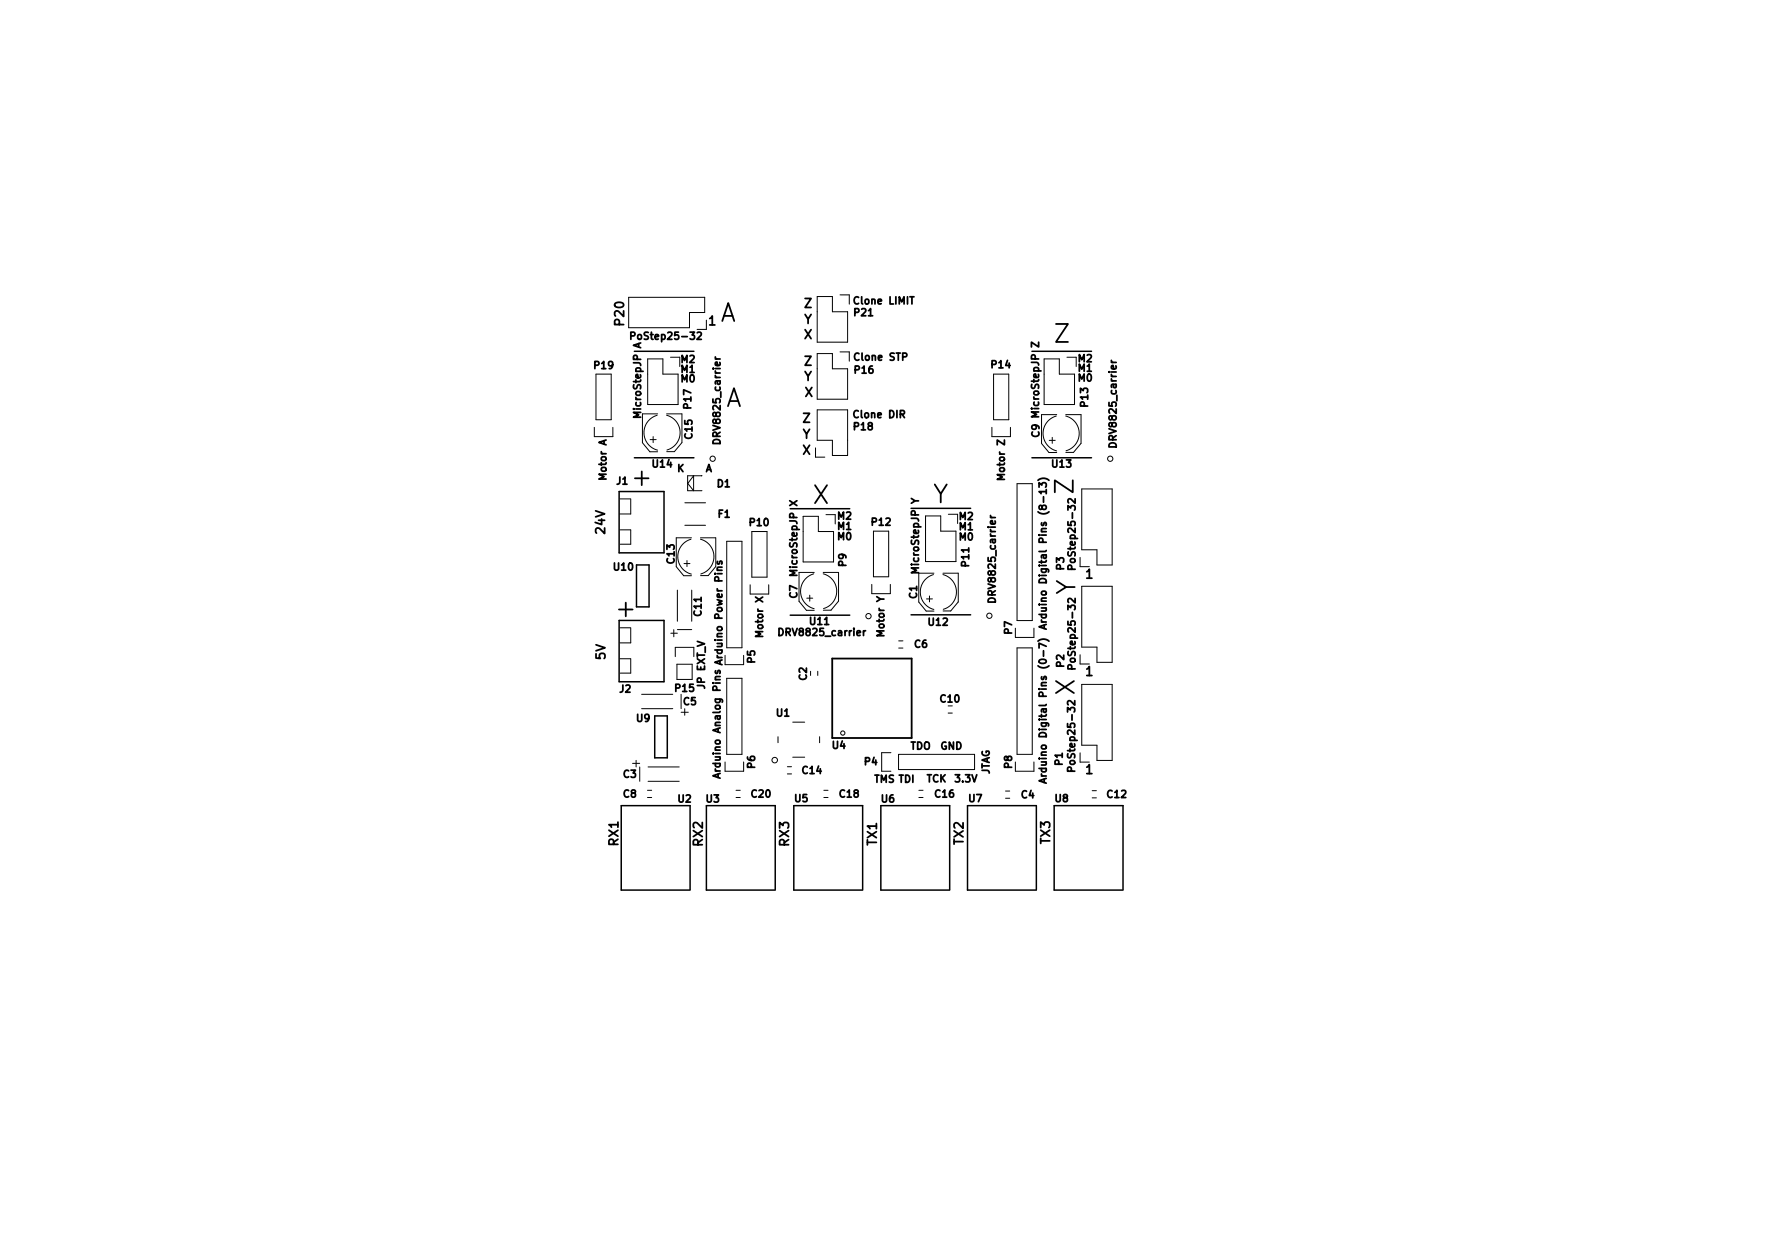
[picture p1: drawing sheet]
<svg xmlns="http://www.w3.org/2000/svg" width="297mm" height="210mm" viewBox="0 0 297 210" stroke-linecap="round" stroke-linejoin="round" font-family="sans-serif">
<defs><g id="words">
<g font-size="4.2">
<text x="120.2" y="53.8">A</text>
<text x="176.1" y="57.2">Z</text>
<text x="121.1" y="68">A</text>
<text x="108.5" y="81.1" transform="rotate(-90 108.5 81.1)">+</text>
<text x="179.4" y="82.5" transform="rotate(-90 179.4 82.5)">Z</text>
<text x="135.8" y="84.2">X</text>
<text x="155.8" y="84">Y</text>
<text x="179.7" y="99.4" transform="rotate(-90 179.7 99.4)">Y</text>
<text x="105.8" y="103" transform="rotate(-90 105.8 103)">+</text>
<text x="179.6" y="116.1" transform="rotate(-90 179.6 116.1)">X</text>
</g>
<g font-size="2.1">
<text x="134.4" y="51.4">Z</text>
<text x="104.3" y="54.2" transform="rotate(-90 104.3 54.2)">P20</text>
<text x="118.4" y="54.3">1</text>
<text x="134.3" y="56.6">X</text>
<text x="134.3" y="54.1">Y</text>
<text x="134.3" y="63.6">Y</text>
<text x="134.4" y="61.1">Z</text>
<text x="134.1" y="70.6">Z</text>
<text x="134.4" y="66.3">X</text>
<text x="134.1" y="73.3">Y</text>
<text x="134.1" y="75.9">X</text>
<text x="101.1" y="89.1" transform="rotate(-90 101.1 89.1)">24V</text>
<text x="181.4" y="96.6">1</text>
<text x="101.1" y="110.2" transform="rotate(-90 101.1 110.2)">5V</text>
<text x="181.4" y="112.9">1</text>
<text x="181.4" y="129.3">1</text>
<text x="103.3" y="141.2" transform="rotate(-90 103.3 141.2)">RX1</text>
<text x="117.4" y="141.3" transform="rotate(-90 117.4 141.3)">RX2</text>
<text x="131.8" y="141.3" transform="rotate(-90 131.8 141.3)">RX3</text>
<text x="146.5" y="141.2" transform="rotate(-90 146.5 141.2)">TX1</text>
<text x="161" y="141" transform="rotate(-90 161 141)">TX2</text>
<text x="175.4" y="140.9" transform="rotate(-90 175.4 140.9)">TX3</text>
</g>
<g font-size="1.7">
<text x="142.8" y="52.8">P21</text>
<text x="142.9" y="50.8">Clone LIMIT</text>
<text x="106.2" y="56.7">PoStep25-32</text>
<text x="99.4" y="61.6">P19</text>
<text x="113.8" y="60.6">M2</text>
<text x="113.8" y="62.3">M1</text>
<text x="113.8" y="63.8">M0</text>
<text x="142.8" y="62.4">P16</text>
<text x="143" y="60.2">Clone STP</text>
<text x="165.7" y="61.5">P14</text>
<text x="180.1" y="63.7">M0</text>
<text x="180.1" y="62.1">M1</text>
<text x="180.1" y="60.5">M2</text>
<text x="107.1" y="69.5" transform="rotate(-90 107.1 69.5)">MicroStepJP A</text>
<text x="115.5" y="68.2" transform="rotate(-90 115.5 68.2)">P17</text>
<text x="142.7" y="71.8">P18</text>
<text x="142.9" y="69.8">Clone DIR</text>
<text x="173.6" y="69.2" transform="rotate(-90 173.6 69.2)">MicroStepJP Z</text>
<text x="181.8" y="67.8" transform="rotate(-90 181.8 67.8)">P13</text>
<text x="115.7" y="73.2" transform="rotate(-90 115.7 73.2)">C15</text>
<text x="120.4" y="73.6" transform="rotate(-90 120.4 73.6)">DRV8825_carrier</text>
<text x="173.6" y="73" transform="rotate(-90 173.6 73)">C9</text>
<text x="186.5" y="74.2" transform="rotate(-90 186.5 74.2)">DRV8825_carrier</text>
<text x="101.3" y="80" transform="rotate(-90 101.3 80)">Motor A</text>
<text x="103" y="80.9">J1</text>
<text x="109.1" y="78.1">U14</text>
<text x="113.1" y="78.8">K</text>
<text x="117.8" y="78.8">A</text>
<text x="119.8" y="81.4">D1</text>
<text x="167.9" y="79.9" transform="rotate(-90 167.9 79.9)">Motor Z</text>
<text x="175.8" y="78.1">U13</text>
<text x="120" y="86.4">F1</text>
<text x="125.3" y="87.8">P10</text>
<text x="139.9" y="88.5">M1</text>
<text x="139.9" y="86.8">M2</text>
<text x="145.7" y="87.8">P12</text>
<text x="160.3" y="88.5">M1</text>
<text x="160.3" y="86.8">M2</text>
<text x="102.6" y="95.3">U10</text>
<text x="112.7" y="94" transform="rotate(-90 112.7 94)">C13</text>
<text x="133.2" y="95.8" transform="rotate(-90 133.2 95.8)">MicroStepJP X</text>
<text x="139.9" y="90.2">M0</text>
<text x="141.4" y="94.6" transform="rotate(-90 141.4 94.6)">P9</text>
<text x="153.5" y="95.4" transform="rotate(-90 153.5 95.4)">MicroStepJP Y</text>
<text x="160.3" y="90.3">M0</text>
<text x="161.9" y="94.5" transform="rotate(-90 161.9 94.5)">P11</text>
<text x="177.8" y="95.1" transform="rotate(-90 177.8 95.1)">P3</text>
<text x="179.7" y="94.2" transform="rotate(-90 179.7 94.2)">PoStep25-32</text>
<text x="133.2" y="99.9" transform="rotate(-90 133.2 99.9)">C7</text>
<text x="153.2" y="99.9" transform="rotate(-90 153.2 99.9)">C1</text>
<text x="166.3" y="100.1" transform="rotate(-90 166.3 100.1)">DRV8825_carrier</text>
<text x="117.2" y="102.8" transform="rotate(-90 117.2 102.8)">C11</text>
<text x="127.5" y="106.2" transform="rotate(-90 127.5 106.2)">Motor X</text>
<text x="130.6" y="106.2">DRV8825_carrier</text>
<text x="135.4" y="104.4">U11</text>
<text x="147.7" y="106.1" transform="rotate(-90 147.7 106.1)">Motor Y</text>
<text x="155.2" y="104.5">U12</text>
<text x="169.1" y="105.9" transform="rotate(-90 169.1 105.9)">P7</text>
<text x="174.8" y="102.8" transform="rotate(-90 174.8 102.8)">Arduino Digital Pins (8-13)</text>
<text x="120.7" y="110.2" transform="rotate(-90 120.7 110.2)">Arduino Power Pins</text>
<text x="126.1" y="110.7" transform="rotate(-90 126.1 110.7)">P5</text>
<text x="134.8" y="113.6" transform="rotate(-90 134.8 113.6)">C2</text>
<text x="152.8" y="108.2">C6</text>
<text x="177.8" y="111.4" transform="rotate(-90 177.8 111.4)">P2</text>
<text x="179.7" y="110.9" transform="rotate(-90 179.7 110.9)">PoStep25-32</text>
<text x="103.5" y="115.7">J2</text>
<text x="112.9" y="115.5">P15</text>
<text x="114.2" y="117.8">C5</text>
<text x="117.8" y="115" transform="rotate(-90 117.8 115)">JP EXT_V</text>
<text x="129.7" y="119.7">U1</text>
<text x="157.2" y="117.3">C10</text>
<text x="106.4" y="120.5">U9</text>
<text x="139.1" y="125.1">U4</text>
<text x="152" y="125.2">TDO</text>
<text x="157.1" y="125.2">GND</text>
<text x="104.2" y="129.9">C3</text>
<text x="120.4" y="129.2" transform="rotate(-90 120.4 129.2)">Arduino Analog Pins</text>
<text x="126.1" y="128.3" transform="rotate(-90 126.1 128.3)">P6</text>
<text x="134.1" y="129.2">C14</text>
<text x="144.5" y="127.8">P4</text>
<text x="146" y="130.7">TMS TDI</text>
<text x="154.7" y="130.6">TCK</text>
<text x="159.6" y="130.6">3.3V</text>
<text x="165.3" y="129.5" transform="rotate(-90 165.3 129.5)">JTAG</text>
<text x="169.1" y="128.3" transform="rotate(-90 169.1 128.3)">P8</text>
<text x="174.8" y="128.7" transform="rotate(-90 174.8 128.7)">Arduino Digital Pins (0-7)</text>
<text x="177.5" y="127.8" transform="rotate(-90 177.5 127.8)">P1</text>
<text x="179.6" y="127.9" transform="rotate(-90 179.6 127.9)">PoStep25-32</text>
<text x="104.2" y="133.2">C8</text>
<text x="113.3" y="134">U2</text>
<text x="118" y="134">U3</text>
<text x="125.6" y="133.2">C20</text>
<text x="132.8" y="133.9">U5</text>
<text x="140.3" y="133.2">C18</text>
<text x="147.3" y="134">U6</text>
<text x="156.3" y="133.2">C16</text>
<text x="161.9" y="133.9">U7</text>
<text x="170.6" y="133.3">C4</text>
<text x="176.3" y="133.9">U8</text>
<text x="185" y="133.2">C12</text>
</g>
</g></defs>
<g fill="none" stroke="#000" stroke-width=".17">
<path d="M105 49.7h12.7v2.5h-2.5v2.5h-10.2zM108.2 59.9h2.5v2.6h2.6v5.1h-5.1zM112 59.7h1.6v1.5M116.5 55h1.5M136.5 49.5h2.6v2.6h2.5v5h-5.1zM136.5 59h2.6v2.6h2.5v5.1h-5.1zM140.3 49.2h1.6v1.6M140.3 58.8h1.6v1.5M174.4 59.9h2.6v2.6h2.5v5.1h-5.1v-5.1M178.2 59.7h1.6v1.5M99.3 71.4v1.5h3.1v-1.5M99.6 62.5h2.5v7.6h-2.5z"/>
<path d="M107.3 69.1h2.6M107.3 69.1v4.8l1.3 1.5h1.3M108.6 73.4h1M109.1 72.9v1M109.8 69.4a3 3 0 0 0-2.2 2.9 3 3 0 0 0 2.2 2.9M111.4 69.3a3 3 0 0 1 2.2 2.9 3 3 0 0 1-2.2 3M111.4 69.1h2.5v4.8M113.9 73.9l-1.2 1.5h-1.3M117.3 79.5h-2.4v2.5h2.2M136.2 74.8v1.5h1.6M136.5 68.4h5.1v7.7h-2.5v-2.6h-2.6zM165.7 71.4v1.5h3.1v-1.5"/>
<path d="M166 62.5h2.5v7.6h-2.5zM175.3 73.5h1M175.8 73v1M176.5 69.5a3 3 0 0 0-2.2 2.9 3 3 0 0 0 2.2 2.9M176.5 69.2h-2.5v4.9l1.2 1.5h1.3M178 69.5a3 3 0 0 1 2.3 2.9 3 3 0 0 1-2.2 2.9M178 69.2h2.6v4.9l-1.3 1.5h-1.2M103.6 88.5h1.8v2.4h-1.8M103.6 83.3h1.7M105.4 83.3v2.5h-1.8M113.2 98.5v5.3M114.3 94.1h1"/>
<path d="M114.4 84h3.5M114.4 87.7h3.5M114.8 93.6v1M114.9 80.7l1 1.3v-2.5l-1 1.2M115.4 90.1a3 3 0 0 0-2.2 2.9 3 3 0 0 0 2.3 2.9M115.5 89.8h-2.5v4.8l1.2 1.5h1.3M115.6 98.5v5.3M117 90a3 3 0 0 1 2.3 2.9 3 3 0 0 1-2.2 3M117 89.8h2.6v4.8l-1.3 1.5h-1.3M117.2 82h.1M121.4 90.4h2.6v17.8h-2.6zM125.3 97.7v1.5h3.1v-1.5"/>
<path d="M125.6 88.8h2.5v7.6h-2.5zM134.2 86.2h2.5v2.6h2.6v5h-5.1zM134.8 99.9h1M135.3 99.4v1M135.9 95.8a3 3 0 0 0-2.2 3 3 3 0 0 0 2.3 2.9M136 95.6h-2.5v4.8l1.2 1.5h1.3M137.5 95.8a3 3 0 0 1 2.3 2.9 3 3 0 0 1-2.2 2.9M137.5 95.6h2.6v4.8l-1.3 1.5h-1.3M138 85.9h1.5v1.6M145.6 97.6v1.5h3.1v-1.5M145.9 88.7h2.6v7.6h-2.6zM154.6 86.2h2.6v2.5h2.5v5.1h-5.1z"/>
<path d="M155.3 99.5v1M156 96a3 3 0 0 0-2.3 2.9 3 3 0 0 0 2.3 2.9M156 95.7h-2.5v4.8l1.2 1.6h1.3M157.5 96a3 3 0 0 1 2.3 2.8 3 3 0 0 1-2.2 3M157.5 95.7h2.6v4.8l-1.3 1.5h-1.2M158.4 85.9h1.6v1.5M169.9 80.8h2.6v22.8h-2.6zM180.4 94.6h1.6M180.7 81.7h5.1v12.7h-2.5v-2.6h-2.6zM180.7 97.9h5.1v12.7h-2.5v-2.5h-2.6zM103.6 110h1.8M103.6 104.8h1.7"/>
<path d="M105.4 104.8v2.6h-1.8M105.4 110v2.4h-1.8M107.2 116h5.2M107.2 118.4h5.2M112.1 105.7h1.1M112.6 105.2v1.1M112.8 109.7v-1.6h3.1v1.6M113.1 110.9h2.5v2.6h-2.5zM113.2 105.1h2.4M113.8 119h1.2M114.4 118.4v1.1M121.1 109.4v1.6h3.1v-1.6"/>
<path d="M121.4 113.3h2.6v12.7h-2.6zM135.4 112.1v.7M136.6 112.1v.7M150.1 107h.7M150.1 108.2h.7M154.8 100h1M158.4 119.1h.7M169.6 104.9v1.6h3.1v-1.6M169.9 108.2h2.6v17.8h-2.6zM180.4 110.9h1.6M180.7 114.3h5.1v12.7h-2.5v-2.5h-2.6zM105.7 127.5h1.2"/>
<path d="M106.3 127v1.1M106.9 128.1v2.4M108.2 132h.7M108.2 133.2h.7M108.3 130.5h5.2M108.3 128.1h5.2M123 132h.7M123 133.2h.7M124.2 127.2v1.6h-3.1M130 123v1M131.5 128h.7M131.5 129.2h.7"/>
<path d="M132.4 120.6h2M132.4 126.5h2M136.9 123v1M137.6 132h.7M137.6 133.2h.7M148.8 125.7h-1.5v3.1h1.5M150.1 126h12.7v2.5h-12.7zM153.5 132h.7M153.5 133.2h.7M168 132.1h.7M168 133.3h.7M169.6 127.2v1.6h3.1v-1.6"/>
<path d="M180.4 127.3h1.6M182.5 132h.7M182.5 133.2h.7"/>
<circle cx="119.1" cy="76.6" r=".44"/>
<circle cx="185.5" cy="76.6" r=".44"/>
<circle cx="145.1" cy="102.9" r=".44"/>
<circle cx="165.3" cy="102.8" r=".44"/>
<circle cx="129.4" cy="126.9" r=".46"/>
<circle cx="140.8" cy="122.4" r=".36"/>
</g>
<g fill="none" stroke="#000" stroke-width=".25">
<path d="M106 58.7h9.9M172.4 58.7h9.9M106 76.4h9.9M172.4 76.4h9.9M103.4 82.1h7.5v10.2h-7.5zM106.3 94.3h2.1v7h-2.1zM132 85h10M152.2 84.9h10M103.4 103.6h7.5v10.3h-7.5zM109.4 119.6h2.1v7h-2.1zM132 102.7h10M152.2 102.7h10"/>
<path d="M115.3 148.6v-14.1h-11.5v14.1h11.5M129.5 148.6v-14.1h-11.5v14.1h11.5M144.1 148.6v-14.1h-11.5v14.1h11.5M158.7 148.6v-14.1h-11.5v14.1h11.5M173.1 148.6v-14.1h-11.5v14.1h11.5M187.6 148.6v-14.1h-11.5v14.1h11.5"/>
</g>
<g fill="none" stroke="#000" stroke-width=".3">
<path d="M105.4 56.1l.6-.1 .1-.1-.1-.3-.6-.1v1.2M116.5 55.6l.4-.1 .3 .3-.8 .9h.8M119.5 59.6l.2 .4M185.7 60.2l.2 .3M119.9 93.8l-.1 .2 .2 .2h.2l.1-.4h.3v.4M165.5 86.1l.2 .3M173.4 80.2a1.38 1.38 0 0 1 1.8 0M173.6 81.4v-.8l.4 .4 .2-.3h.5l.1 .1-.1 .6M179 95.1v-.6l-.2-.1h-.3l-.1 .7h1.2M179.6 83.3v.7l-.8-.7-.4 .2 .1 .5M119.6 112l-.1 .3 .2 .2 .1-.1 .2-.4h.2v.5M120.3 110.3v.6"/>
<path d="M120.6 110.2l-1.2 .4 1.2 .4M139 110h13.3v13.2h-13.3zM144.6 105.3l-.3 .3M173.4 107.1a1.38 1.38 0 0 1 1.8 0M174 103.5l.2 .4M174 103.9h.8M174.4 104.4v.6M174.8 104.3l-1.2 .4 1.2 .4M174.8 107.9l-1.2-.5v.8M179 111.7v-.6l-.2-.1-.3 .1-.1 .6h1.2M179.5 117v.8l-.8-.8-.4 .2 .2 .5M120 129.3v.5"/>
<path d="M120.3 129.2l-1.2 .4 1.2 .4M174 129.2l.2 .4M174 129.6h.8M174.4 130.1v.6M174.8 130l-1.2 .4 1.2 .4M179 128.8l-.1-.6-.2-.1-.2 .1-.2 .6h1.2"/>
</g>
<use href="#words"/>
</svg>
